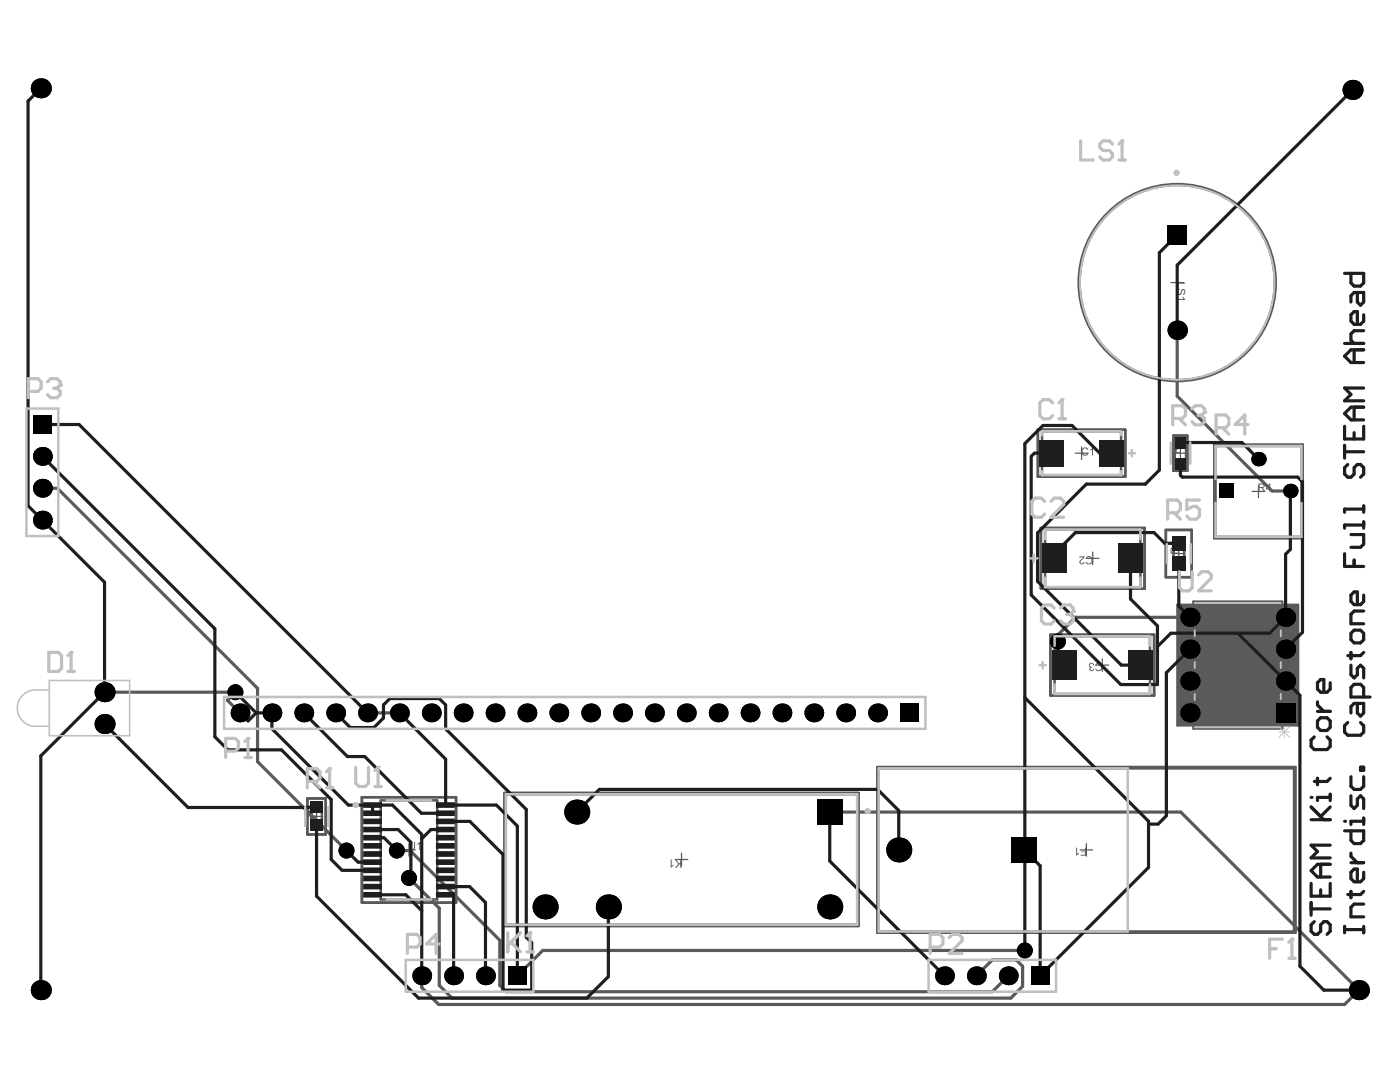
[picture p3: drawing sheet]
<svg xmlns="http://www.w3.org/2000/svg" width="279mm" height="216mm" viewBox="0 0 279 216" stroke-linecap="round" stroke-linejoin="round" font-family="sans-serif">
<g fill="none" stroke="#5a5a5a" stroke-width=".25">
<path d="M233.7 56.4h2.5M234.9 55.1v2.5M214.6 90.4h2.5M215.9 89.2v2.5M234.3 90.4h2.5M235.6 89.2v2.5M249.9 98.1h2.5M251.2 96.8v2.5M216.8 111.4h2.5M218.1 110.2v2.5M234 110.5h2.5M235.3 109.2v2.5"/>
<path d="M218.7 132.7h2.5M220 131.5v2.5M61.9 162.9h2.5M63.2 161.7v2.5M80.4 169.6h2.5M81.6 168.3v2.5M134.8 171.5h2.5M136 170.2v2.6M215.6 169.6h2.5M216.8 168.3v2.5"/>
</g>
<path d="M234.9 120.6h3.2v-.6h17.8v.6h3.2v24.2h-3.2v.6h-17.8v-.6h-3.2z" fill="#5a5a5a"/>
<g fill="none" stroke="#5a5a5a" stroke-width=".5">
<path d="M207.1 85.7h17.5v9.4h-17.5zM208 86h15.7v8.8h-15.7zM234.2 86.9h2.8v7h-2.8zM234.4 88.3h2.3v4.3h-2.3zM242.3 88.7h17.7v18.7h-17.7zM242.6 89h17.1v18.1h-17.1zM207.7 105.4h20.7v12.1h-20.7zM208.6 105.7h19v11.5h-19zM232.7 105.7h5.1v9.5h-5.1zM234.2 108.5h2.1v3.9h-2.1zM209.6 126.7h20.7v12.1h-20.7zM210.5 127h19v11.5h-19z"/>
<path d="M61.3 159.3h3.7v7.2h-3.7zM72.2 159.1h18.8v21h-18.8zM76 159.7h11.3v19.8h-11.3zM100.7 158.2h70.6v26.6h-70.6zM100.9 158.5h70.2v26h-70.2zM175.1 153.1h83.4v33h-83.4zM175.4 153.3h82.9v32.6h-82.9zM62.1 161h2.1v3.9h-2.1z"/>
<circle cx="234.9" cy="56.4" r="19.7"/>
</g>
<g fill="none" stroke="#5a5a5a" stroke-width=".38">
<path d="M234.9 120.6h3.2v-.6h17.8v.6h3.2v24.2h-3.2v.6h-17.8v-.6h-3.2z"/>
<circle cx="234.9" cy="56.4" r="19.4"/>
</g>
<g fill="none" stroke="#5a5a5a" stroke-width=".2">
<path d="M238.8 120.6h16.5v24.2h-16.5zM238.8 134.9h-2.3v2h2.3M238.8 128.5h-2.3v2.1h2.3M238.8 122.2h-2.3v2h2.3M255.3 122.2h2.3v2h-2.3M255.3 128.5h2.3v2.1h-2.3M255.3 134.9h2.3v2h-2.3M238.8 141.2h-2.3v2.1h2.3M246.3 144.8a.76 .76 0 0 1 .7-.8 .76 .76 0 0 1 .8 .8M253.3 141.2l2.2 2.1M253.3 142.3h2.2M254.4 141.2v2.1"/>
<path d="M255.3 141.2h2.3v2.1h-2.3M255.5 141.2l-2.2 2.1"/>
</g>
<g fill="#5a5a5a">
<path d="M216 89.5a.7 .7 0 0 1 1.2 .2l-.2 .1a.57 .57 0 0 0-.8-.2 .57 .57 0 0 0-.1 .9 .47 .47 0 0 0 .5 .2 .47 .47 0 0 0 .4-.3h.3a.76 .76 0 0 1-1.1 .5 .76 .76 0 0 1-.3-1.1z"/>
<path d="M217.6 89.7l.5-.4v1.6h-.1l-.1-1.2a.16 .16 0 0 1-.2 .2 .16 .16 0 0 1-.1-.2z"/>
<path d="M216.7 111.2h.1a.77 .77 0 0 1 1.1 .1 .77 .77 0 0 1-.1 1.1 .77 .77 0 0 1-1.1-.2l.2-.1a.55 .55 0 0 0 .8 .2 .55 .55 0 0 0 .1-.8 .46 .46 0 0 0-.5-.3 .46 .46 0 0 0-.4 .3h-.3z"/>
<path d="M215.4 111h1.1l-.3 .5a.7 .7 0 0 0-.5 .9h.4l.1-.3 .2 .1a.53 .53 0 0 1-.8 .3 .53 .53 0 0 1 .2-.9l.4-.4h-.8z"/>
<path d="M218.7 132.5a.77 .77 0 0 1 1.1 .1 .77 .77 0 0 1-.1 1.1 .77 .77 0 0 1-1.1-.2l.2-.1a.55 .55 0 0 0 .8 .2 .55 .55 0 0 0 .1-.8 .46 .46 0 0 0-.5-.3 .46 .46 0 0 0-.4 .3h-.3z"/>
<path d="M217.4 132.4a.57 .57 0 0 1 .9 .3l-.2 .1a.31 .31 0 0 0-.3-.4 .31 .31 0 0 0-.3 .4 .31 .31 0 0 0 .5 .2v.2a.26 .26 0 0 0-.4 .2 .26 .26 0 0 0 .3 .3 .26 .26 0 0 0 .2-.2h.2a.44 .44 0 0 1-.6 .4 .44 .44 0 0 1-.1-.7 .43 .43 0 0 1-.3-.4 .43 .43 0 0 1 .1-.4z"/>
<path d="M215.8 169.9h.8v-.8h.2v1.6h-1.1v-.2h.9v-.5h-.8z"/>
<path d="M214.8 169.1h.2v1.3l.3-.2v.2l-.4 .3h-.1z"/>
<path d="M134.7 171.5h.2l.6 .8 .3-.2v-.6h.2v1.7h-.2v-.9l-.8 .9h-.3l.7-.7z"/>
<path d="M133.9 171.5h.1v1.3l.4-.3v.3l-.3 .1-.1 .3h-.1z"/>
<path d="M234.9 56.4h1.6v.2h-1.4v.8h-.2z"/>
<path d="M235.1 57.7l.3-.1v.2a.48 .48 0 0 0-.3 .4 .48 .48 0 0 0 .3 .5l.2-.3a.55 .55 0 0 1 .2-.6 .55 .55 0 0 1 .6-.1 .68 .68 0 0 1-.3 1.1v-.2a.36 .36 0 0 0 .3-.4 .36 .36 0 0 0-.4-.3l-.1 .3a.57 .57 0 0 1-.7 .6 .86 .86 0 0 1-.1-1.1z"/>
<path d="M234.9 59.7h1.3l-.2-.4 .1-.1 .4 .6h-1.6z"/>
<path d="M61.5 160.7h1.7v.2h-1.3l.3 .4h-.3z"/>
<path d="M233.9 88.2a.36 .36 0 0 1 .4-.3 .36 .36 0 0 1 .3 .3 .5 .5 0 0 1 .9-.1 .5 .5 0 0 1-.4 .8v-.2a.31 .31 0 0 0 .2-.4 .31 .31 0 0 0-.4-.2 .31 .31 0 0 0-.2 .4h-.1a.27 .27 0 0 0-.3-.3 .27 .27 0 0 0-.3 .3 .27 .27 0 0 0 .4 .2l-.1 .2-.3-.2z"/>
<path d="M233.6 108h.2v.6l.4 .1a.52 .52 0 0 1 .3-.7 .52 .52 0 0 1 .7 .3 .52 .52 0 0 1-.4 .6l-.1-.2a.35 .35 0 0 0 .3-.5 .35 .35 0 0 0-.6-.1 .35 .35 0 0 0 0 .6v.2l-.8-.2z"/>
<path d="M81.6 168h.2v.9a.42 .42 0 0 0 .4 .5 .42 .42 0 0 0 .4-.5v-.9h.2v.9a.61 .61 0 0 1-.6 .7 .61 .61 0 0 1-.6-.7z"/>
<path d="M83.3 168.4l.5-.4v1.6h-.1v-1.3l-.4 .3z"/>
<path d="M61.8 162l-.1 .7h.5v-.7l-.1-.1zM61.6 161.8a.49 .49 0 0 1 .8 .3l.8-.6v.3l-.8 .5v.4h.8v.2h-1.7z"/>
<path d="M234.1 89.5v.7h.5v-.7l-.1-.1zM234 89.3a.48 .48 0 0 1 .5-.1 .48 .48 0 0 1 .3 .4l.7-.6v.3l-.7 .5v.4h.7v.2h-1.6z"/>
<path d="M251.4 96.7v.5h.4a.27 .27 0 0 0 .4-.2 .27 .27 0 0 0-.3-.3zM251.2 96.5h.7a.45 .45 0 0 1 .5 .4 .45 .45 0 0 1-.4 .5l.6 .7h-.4l-.5-.7h-.3v.7h-.2z"/>
<path d="M253.3 96.8l-.5 .8h.5zM253.3 96.5h.2v1.1h.2v.1h-.2v.4h-.2v-.4h-.7z"/>
<path d="M233.8 109.6v.7h.5v-.7l-.1-.2zM233.7 109.4a.48 .48 0 0 1 .5-.2 .48 .48 0 0 1 .3 .4l.7-.5v.3l-.7 .4v.5h.7v.2h-1.6z"/>
</g>
<path d="M234.9 65.9v13.1l19 19h3.6M8.5 97.4h3l39.9 40v14.6l17.8 17.7M20.9 138.1h26.1l-1.6 1.6 2.5 2.6M237.5 123.2h-22.9l-3.5 3.5v1.3M73.4 142.3h6.3M79.2 169.7h2.6l18 17.9v9l1.2 1.3h97l3.2-3.2M81.6 175.2l6.1 6v15.4l2.5 2.6h111.5l2.4-2.4v-4l-1.3-1.3h-4.8l-3.1 3.2M165.6 162h70l35.6 35.6-2.9 2.8h-180.8l-3.3-3.3v-2.4M204.5 189.7h-96.2l-5 5" fill="none" stroke="#5a5a5a" stroke-width=".64"/>
<g fill="#000">
<circle cx="8.1" cy="17.6" r="2"/>
<circle cx="269.9" cy="17.9" r="2"/>
<circle cx="234.9" cy="65.9" r="1.94"/>
<circle cx="8.5" cy="91.1" r="1.88"/>
<circle cx="8.5" cy="97.4" r="1.88"/>
<circle cx="251.2" cy="91.6" r="1.44"/>
<circle cx="257.5" cy="98" r="1.44"/>
<circle cx="8.5" cy="103.8" r="1.88"/>
<circle cx="20.9" cy="138.1" r="2"/>
<circle cx="47" cy="138.1" r="1.59"/>
<circle cx="211.1" cy="128" r="1.59"/>
<circle cx="237.5" cy="123.2" r="1.91"/>
<circle cx="237.5" cy="129.5" r="1.91"/>
<circle cx="237.5" cy="135.9" r="1.91"/>
<circle cx="256.6" cy="135.9" r="1.91"/>
<circle cx="256.6" cy="129.5" r="1.91"/>
<circle cx="256.6" cy="123.2" r="1.91"/>
<circle cx="20.9" cy="144.5" r="2"/>
<circle cx="47.9" cy="142.3" r="1.88"/>
<circle cx="54.3" cy="142.3" r="1.88"/>
<circle cx="60.6" cy="142.3" r="1.88"/>
<circle cx="67" cy="142.3" r="1.88"/>
<circle cx="73.4" cy="142.3" r="1.88"/>
<circle cx="79.7" cy="142.3" r="1.88"/>
<circle cx="86.1" cy="142.3" r="1.88"/>
<circle cx="92.4" cy="142.3" r="1.88"/>
<circle cx="98.8" cy="142.3" r="1.88"/>
<circle cx="105.2" cy="142.3" r="1.88"/>
<circle cx="111.5" cy="142.3" r="1.88"/>
<circle cx="117.9" cy="142.3" r="1.88"/>
<circle cx="124.2" cy="142.3" r="1.88"/>
<circle cx="130.6" cy="142.3" r="1.88"/>
<circle cx="137" cy="142.3" r="1.88"/>
<circle cx="143.3" cy="142.3" r="1.88"/>
<circle cx="149.7" cy="142.3" r="1.88"/>
<circle cx="156.1" cy="142.3" r="1.88"/>
<circle cx="162.4" cy="142.3" r="1.88"/>
<circle cx="168.8" cy="142.3" r="1.88"/>
<circle cx="175.1" cy="142.3" r="1.88"/>
<circle cx="237.5" cy="142.3" r="1.91"/>
<circle cx="69.2" cy="169.7" r="1.59"/>
<circle cx="79.2" cy="169.7" r="1.59"/>
<circle cx="81.6" cy="175.2" r="1.59"/>
<circle cx="115.1" cy="162" r="2.5"/>
<circle cx="179.4" cy="169.6" r="2.5"/>
<circle cx="8.1" cy="197.6" r="2"/>
<circle cx="84.2" cy="194.7" r="1.88"/>
<circle cx="90.5" cy="194.7" r="1.88"/>
<circle cx="96.9" cy="194.7" r="1.88"/>
<circle cx="108.8" cy="181" r="2.5"/>
<circle cx="121.4" cy="181" r="2.5"/>
<circle cx="165.6" cy="181" r="2.5"/>
<circle cx="188.5" cy="194.7" r="1.88"/>
<circle cx="194.9" cy="194.7" r="1.88"/>
<circle cx="201.2" cy="194.7" r="1.88"/>
<circle cx="204.5" cy="189.7" r="1.59"/>
<circle cx="271.2" cy="197.6" r="2"/>
</g>
<g fill="#000">
<path d="M233 44.9h3.9v3.9h-3.9z" fill-rule="evenodd"/>
<path d="M6.6 82.8h3.7v3.8h-3.7z" fill-rule="evenodd"/>
<path d="M243.4 96.5h2.8v2.9h-2.8z" fill-rule="evenodd"/>
<path d="M179.6 140.4h3.8v3.7h-3.8z" fill-rule="evenodd"/>
<path d="M254.7 140.3h3.8v3.9h-3.8z" fill-rule="evenodd"/>
<path d="M163.1 159.5h5v5h-5z" fill-rule="evenodd"/>
<path d="M201.9 167.1h5v5h-5z" fill-rule="evenodd"/>
<path d="M101.4 192.8h3.7v3.8h-3.7z" fill-rule="evenodd"/>
<path d="M205.7 192.8h3.8v3.8h-3.8z" fill-rule="evenodd"/>
</g>
<g fill="none" stroke="#1e1e1e" stroke-width=".64">
<path d="M8.1 17.6l-2.5 2.6v80.7l15.3 15.3v21.9l-12.8 12.7v46.8M269.9 17.9l-35 35v13M234.9 46.9l-3.5 3.5v43.4l-2.8 2.8h-11.8l-9.7 9.7v9.7l16.7 16.7h3.7M8.5 91.1l34.4 34.4v21.5l2.6 2.6h10.7l9.9 9.9v12l2.2 2.2h6.1M8.5 84.7h7.3l57.6 57.6M209.9 90.4h-3.5l-.6 .7v27.6l17.9 17.9h7.3v-11.7l-5.4-5.4v-8.1M221.8 90.4h-2.3l-5.6-5.5h-5.7l-3.7 3.6v101.2M235.6 92.6v2.2l.3 .4h23.1l.9 1v30l-3.3 3.3M235.6 88.3h12.2l3.4 3.3M257.5 98v11.6l-.9 1v12.6l-3.2 3.2h-19.7l-2.7 2.6M235.3 108.4h-2.8l-2.2-2.1h-15.7l-4.1 4.1v1M235.3 112.5v8.4l2.2 2.3"/>
<path d="M47 138.1l4.1 4.2M204.5 139.2l24.7 24.7v9.2l-21.6 21.6v-21.9l-3.2-3.2M211.1 128v4.7h1.3M237.5 129.5l-4.7 4.7v28.6l-1.7 1.6h-1.9M247 126.4l12.4 12.4v54l4.8 4.8h7M20.9 144.5l16.6 16.6h25.7M47.9 142.3l1.6 1.6 1.6-1.6M51.1 142.3h3.2v3.1l15.2 15.2h8.8l5.9 5.9v28.2M60.6 142.3l8.7 8.7h3.5l11.3 11.3h4.8M67 142.3l2.9 2.9h4.7l1.9-1.9v-2.6l1.3-1.3h9.9l1.2 1.3v4.7l16.1 16.1v25.5l1.1 1.1v9.5h-5.7v-27.1l-6.6-6.6h-4.9M79.7 142.3l9.2 9.2v9.1M265.5 158.5v1.2"/>
<path d="M265.5 159.1h-2.6v.6M63.2 164.7v14.1l20.3 20.4h33.6l4.3-4.3v-13.9M69.2 169.7l2.3 2.3h2.9M74.4 167.2h2.2l2.6 2.5M74.4 165.5h5.1l2.5 2.6v6.7l-.4 .4M74.4 178.5h6.6l3.2 3.2M74.4 160.6v1.7M88.9 160.6h10.2l4.2 4.2v29.9M88.9 165.5h-2.9l-1.8 1.9M88.9 178.5h1.6v16.2M88.9 176.9h4.8l3.2 3.2v14.6M115.1 162l4.5-4.5h55.5l4.3 4.2v7.9"/>
<path d="M165.6 162v9.8l22.9 22.9M261.7 176.3v2.5h3.8v-2.5M261.7 163.6h3.8M261.7 161l2.5 2.6M263.6 172.5v2.5M263.6 177.5v1.3M265.5 172.5h-2.6l-1.2 1.2 1.2 1.3h2.6M265.5 168.6h-3.8l1.2 1.3-1.2 1.3h3.8M265.5 161l-1.9 1.9M261.7 180.1v2.5M261.7 181.4h3.8M262.3 183.9l-.6 .6v1.3l.6 .6h.6l.7-.6v-1.3l.6-.6h.6l.7 .6v1.3l-.7 .6"/>
</g>
<circle cx="261.7" cy="159.1" r=".32" fill="#1e1e1e"/>
<g fill="none" stroke="#1e1e1e" stroke-width=".64">
<path d="M265.5 136.2v1.3l-.7 .6h-1.2l-.7-.6v-1.3l.7-.6h.6v2.5M262.3 147l-.6 .7v1.2l.6 .7h2.5l.7-.7v-1.2l-.7-.7M262.9 140v.7l1.3 1.2M262.9 143.9l.7-.7h1.2l.7 .7v1.2l-.7 .7h-1.2l-.7-.7zM262.9 155.3v1.3M262.9 141.9h2.6M265.5 155.3l-.7 .6h-2.5M268.3 165.8h3.9v1.9l-.7 .6h-1.3l-.6-.6v-1.9M269.6 170.2v.7l1.3 1.2M269.6 177.9v1.2M269.6 172.1h2.6M272.2 163.2v1.3"/>
<path d="M272.2 174v1.3l-.7 .7h-1.3l-.6-.7v-1.3l.6-.6h.7v2.6M272.2 163.9h-2.6v.6M272.2 177.9l-.7 .6h-2.5M268.3 184.9v1.2M268.3 185.5h3.9M272.2 184.9v1.2M272.2 180.4h-2l-.6 .6v1.9h2.6"/>
</g>
<circle cx="268.3" cy="163.9" r=".32" fill="#1e1e1e"/>
<g fill="none" stroke="#1e1e1e" stroke-width=".64">
<path d="M268.3 54.5h3.9v2l-.7 .6h-1.3l-.6-.6v-2M270.9 58.4v1.9l.6 .6 .7-.6v-1.9h-2l-.6 .6v1.3M268.3 68.5h3.9M270.2 69.8v2.5M272.2 62.8v1.3l-.7 .6h-1.3l-.6-.6v-1.3l.6-.6h.7v2.5M272.2 66h-2l-.6 .6v1.3l.6 .6M272.2 77.4h-3.9l1.3 1.3-1.3 1.3h3.9M272.2 69.8h-2.6l-1.3 1.3 1.3 1.2h2.6M268.3 85.1v2.5h3.9v-2.5M268.3 88.9v2.5M268.3 90.1h3.9M269 92.7l-.7 .6v1.3l.7 .6h.6l.6-.6v-1.3l.7-.6h.6l.7 .6v1.3l-.7 .6"/>
<path d="M270.2 81.2v2.6M270.2 86.3v1.3M272.2 81.2h-2.6l-1.3 1.3 1.3 1.3h2.6M268.3 110.5v2.5h3.9M269.6 106.7h2.6v1.9l-.7 .6h-1.9M270.2 111.8v1.2M272.2 100.9v1.3M272.2 104.1v1.3M272.2 118.7v1.3l-.7 .7h-1.3l-.6-.7v-1.3l.6-.6h.7v2.6M272.2 101.6h-3.9v.6M272.2 104.8h-3.9v.6M269.6 126.4l.6-.7h1.3l.7 .7v1.2l-.7 .7h-1.3l-.6-.7z"/>
<path d="M269.6 132.7v1.9l.6 .7 .7-.7v-1.2l.6-.7 .7 .7v1.9M269.6 130.2v1.3M272.2 139.1v-1.9l-.7-.7h-1.3l-.6 .7v1.9h3.8M272.2 121.9h-2l-.6 .7v1.9h2.6M272.2 130.2l-.7 .6h-2.5M269 144.2l-.7 .6v1.3l.7 .6h2.5l.7-.6v-1.3l-.7-.6M269.6 155v1.9l.6 .6h1.3l.7-.6v-1.9M269.6 158.8v1.9l.6 .6 .7-.6v-1.3l.6-.6 .7 .6v1.9M270.9 140.4v1.9l.6 .6 .7-.6v-1.9h-2l-.6 .6v1.3M271.5 153.1h.7v.6h-.7z"/>
</g>
<g fill="#000">
<circle cx="8.1" cy="17.6" r="2"/>
<circle cx="269.9" cy="17.9" r="2"/>
<circle cx="234.9" cy="65.9" r="1.94"/>
<circle cx="8.5" cy="91.1" r="1.88"/>
<circle cx="8.5" cy="97.4" r="1.88"/>
<circle cx="251.2" cy="91.6" r="1.44"/>
<circle cx="257.5" cy="98" r="1.44"/>
<circle cx="8.5" cy="103.8" r="1.88"/>
<circle cx="20.9" cy="138.1" r="2"/>
<circle cx="47" cy="138.1" r="1.59"/>
<circle cx="211.1" cy="128" r="1.59"/>
<circle cx="237.5" cy="123.2" r="1.91"/>
<circle cx="237.5" cy="129.5" r="1.91"/>
<circle cx="237.5" cy="135.9" r="1.91"/>
<circle cx="256.6" cy="135.9" r="1.91"/>
<circle cx="256.6" cy="129.5" r="1.91"/>
<circle cx="256.6" cy="123.2" r="1.91"/>
<circle cx="20.9" cy="144.5" r="2"/>
<circle cx="47.9" cy="142.3" r="1.88"/>
<circle cx="54.3" cy="142.3" r="1.88"/>
<circle cx="60.6" cy="142.3" r="1.88"/>
<circle cx="67" cy="142.3" r="1.88"/>
<circle cx="73.4" cy="142.3" r="1.88"/>
<circle cx="79.7" cy="142.3" r="1.88"/>
<circle cx="86.1" cy="142.3" r="1.88"/>
<circle cx="92.4" cy="142.3" r="1.88"/>
<circle cx="98.8" cy="142.3" r="1.88"/>
<circle cx="105.2" cy="142.3" r="1.88"/>
<circle cx="111.5" cy="142.3" r="1.88"/>
<circle cx="117.9" cy="142.3" r="1.88"/>
<circle cx="124.2" cy="142.3" r="1.88"/>
<circle cx="130.6" cy="142.3" r="1.88"/>
<circle cx="137" cy="142.3" r="1.88"/>
<circle cx="143.3" cy="142.3" r="1.88"/>
<circle cx="149.7" cy="142.3" r="1.88"/>
<circle cx="156.1" cy="142.3" r="1.88"/>
<circle cx="162.4" cy="142.3" r="1.88"/>
<circle cx="168.8" cy="142.3" r="1.88"/>
<circle cx="175.1" cy="142.3" r="1.88"/>
<circle cx="237.5" cy="142.3" r="1.91"/>
<circle cx="69.2" cy="169.7" r="1.59"/>
<circle cx="79.2" cy="169.7" r="1.59"/>
<circle cx="81.6" cy="175.2" r="1.59"/>
<circle cx="115.1" cy="162" r="2.5"/>
<circle cx="179.4" cy="169.6" r="2.5"/>
<circle cx="8.1" cy="197.6" r="2"/>
<circle cx="84.2" cy="194.7" r="1.88"/>
<circle cx="90.5" cy="194.7" r="1.88"/>
<circle cx="96.9" cy="194.7" r="1.88"/>
<circle cx="108.8" cy="181" r="2.5"/>
<circle cx="121.4" cy="181" r="2.5"/>
<circle cx="165.6" cy="181" r="2.5"/>
<circle cx="188.5" cy="194.7" r="1.88"/>
<circle cx="194.9" cy="194.7" r="1.88"/>
<circle cx="201.2" cy="194.7" r="1.88"/>
<circle cx="204.5" cy="189.7" r="1.59"/>
<circle cx="271.2" cy="197.6" r="2"/>
</g>
<g fill="#000">
<path d="M233 44.9h3.9v3.9h-3.9z" fill-rule="evenodd"/>
<path d="M6.6 82.8h3.7v3.8h-3.7z" fill-rule="evenodd"/>
<path d="M243.4 96.5h2.8v2.9h-2.8z" fill-rule="evenodd"/>
<path d="M179.6 140.4h3.8v3.7h-3.8z" fill-rule="evenodd"/>
<path d="M254.7 140.3h3.8v3.9h-3.8z" fill-rule="evenodd"/>
<path d="M163.1 159.5h5v5h-5z" fill-rule="evenodd"/>
<path d="M201.9 167.1h5v5h-5z" fill-rule="evenodd"/>
<path d="M101.4 192.8h3.7v3.8h-3.7z" fill-rule="evenodd"/>
<path d="M205.7 192.8h3.8v3.8h-3.8z" fill-rule="evenodd"/>
</g>
<g fill="#1e1e1e">
<path d="M207.4 87.8h5v5.3h-5z" fill-rule="evenodd"/>
<path d="M219.3 87.8h5v5.3h-5z" fill-rule="evenodd"/>
<path d="M223.1 108.5h5v5.8h-5z" fill-rule="evenodd"/>
<path d="M208 108.5h5v5.8h-5z" fill-rule="evenodd"/>
<path d="M225 129.8h5v5.8h-5z" fill-rule="evenodd"/>
<path d="M210 129.8h4.9v5.8h-4.9z" fill-rule="evenodd"/>
<path d="M62 163.5h2.4v2.4h-2.4z" fill-rule="evenodd"/>
<path d="M62 160h2.4v2.3h-2.4z" fill-rule="evenodd"/>
<path d="M234.6 91.4h2v2.3h-2z" fill-rule="evenodd"/>
<path d="M234.6 87.2h2v2.2h-2z" fill-rule="evenodd"/>
<path d="M233.9 111.1h2.7v2.8h-2.7z" fill-rule="evenodd"/>
<path d="M233.9 107h2.7v2.8h-2.7z" fill-rule="evenodd"/>
<path d="M72.5 160.2l.1-.1h3.5l.1 .1v.9l-.1 .1h-3.5l-.1-.1z" fill-rule="evenodd"/>
<path d="M72.5 161.8l.1-.1h3.5l.1 .1v.9l-.1 .1h-3.5l-.1-.1z" fill-rule="evenodd"/>
<path d="M72.5 163.5l.1-.2h3.5l.1 .2v.8l-.1 .2h-3.5l-.1-.2z" fill-rule="evenodd"/>
<path d="M72.5 165.1l.1-.1h3.5l.1 .1v.9l-.1 .1h-3.5l-.1-.1z" fill-rule="evenodd"/>
<path d="M72.5 166.7l.1-.1h3.5l.1 .1v.9l-.1 .1h-3.5l-.1-.1z" fill-rule="evenodd"/>
<path d="M72.5 168.3l.1-.1h3.5l.1 .1v.9l-.1 .1h-3.5l-.1-.1z" fill-rule="evenodd"/>
<path d="M72.5 170l.1-.2h3.5l.1 .2v.8l-.1 .2h-3.5l-.1-.2z" fill-rule="evenodd"/>
<path d="M72.5 171.6l.1-.1h3.5l.1 .1v.9l-.1 .1h-3.5l-.1-.1z" fill-rule="evenodd"/>
<path d="M72.5 173.2l.1-.1h3.5l.1 .1v.9l-.1 .1h-3.5l-.1-.1z" fill-rule="evenodd"/>
<path d="M72.5 174.8l.1-.1h3.5l.1 .1v.9l-.1 .2h-3.5l-.1-.2z" fill-rule="evenodd"/>
<path d="M72.5 176.5l.1-.1h3.5l.1 .1v.9l-.1 .1h-3.5l-.1-.1z" fill-rule="evenodd"/>
<path d="M72.5 178.1l.1-.1h3.5l.1 .1v.9l-.1 .1h-3.5l-.1-.1z" fill-rule="evenodd"/>
<path d="M87 178.1l.1-.1h3.5l.2 .1v.9l-.2 .1h-3.5l-.1-.1z" fill-rule="evenodd"/>
<path d="M87 176.5l.1-.1h3.5l.2 .1v.9l-.2 .1h-3.5l-.1-.1z" fill-rule="evenodd"/>
<path d="M87 174.8l.1-.1h3.5l.2 .1v.9l-.2 .2h-3.5l-.1-.2z" fill-rule="evenodd"/>
<path d="M87 173.2l.1-.1h3.5l.2 .1v.9l-.2 .1h-3.5l-.1-.1z" fill-rule="evenodd"/>
<path d="M87 171.6l.1-.1h3.5l.2 .1v.9l-.2 .1h-3.5l-.1-.1z" fill-rule="evenodd"/>
<path d="M87 170l.1-.2h3.5l.2 .2v.8l-.2 .2h-3.5l-.1-.2z" fill-rule="evenodd"/>
<path d="M87 168.3l.1-.1h3.5l.2 .1v.9l-.2 .1h-3.5l-.1-.1z" fill-rule="evenodd"/>
<path d="M87 166.7l.1-.1h3.5l.2 .1v.9l-.2 .1h-3.5l-.1-.1z" fill-rule="evenodd"/>
<path d="M87 165.1l.1-.1h3.5l.2 .1v.9l-.2 .1h-3.5l-.1-.1z" fill-rule="evenodd"/>
<path d="M87 163.5l.1-.2h3.5l.2 .2v.8l-.2 .2h-3.5l-.1-.2z" fill-rule="evenodd"/>
<path d="M87 161.8l.1-.1h3.5l.2 .1v.9l-.2 .1h-3.5l-.1-.1z" fill-rule="evenodd"/>
<path d="M87 160.2l.1-.1h3.5l.2 .1v.9l-.2 .1h-3.5l-.1-.1z" fill-rule="evenodd"/>
</g>
<g fill="#1e1e1e">
<path d="M76.1 160.1l.1 .1z"/>
<path d="M72.5 160.1l.1 .1z"/>
<path d="M72.5 161.1l.1 .1z"/>
<path d="M76.1 161.1h.1l-.1 .1z"/>
<path d="M76.1 161.7l.1 .1z"/>
<path d="M72.5 161.7l.1 .1z"/>
<path d="M72.5 162.7l.1 .1z"/>
<path d="M76.1 162.7h.1l-.1 .1z"/>
<path d="M76.1 163.3l.1 .2z"/>
<path d="M72.5 163.4l.1 .1z"/>
<path d="M72.5 164.3l.1 .2z"/>
<path d="M76.1 164.3h.1l-.1 .2z"/>
<path d="M76.1 165l.1 .1z"/>
<path d="M72.5 165l.1 .1z"/>
<path d="M72.5 166l.1 .1z"/>
<path d="M76.1 166h.1l-.1 .1z"/>
<path d="M76.1 166.6l.1 .1z"/>
<path d="M72.5 166.6l.1 .1z"/>
<path d="M72.5 167.6l.1 .1z"/>
<path d="M76.1 167.6h.1l-.1 .1z"/>
<path d="M76.1 168.2l.1 .1z"/>
<path d="M72.5 168.3h.1z"/>
<path d="M72.5 169.2l.1 .1z"/>
<path d="M76.1 169.2h.1l-.1 .1z"/>
<path d="M76.1 169.8l.1 .2z"/>
<path d="M72.5 169.9l.1 .1z"/>
<path d="M72.5 170.8l.1 .2z"/>
<path d="M76.1 170.8h.1l-.1 .2z"/>
<path d="M76.1 171.5l.1 .1z"/>
<path d="M72.5 171.5l.1 .1z"/>
<path d="M72.5 172.5l.1 .1z"/>
<path d="M76.1 172.5h.1l-.1 .1z"/>
<path d="M76.1 173.1l.1 .1z"/>
<path d="M72.5 173.1l.1 .1z"/>
<path d="M72.5 174.1l.1 .1z"/>
<path d="M76.1 174.1h.1l-.1 .1z"/>
<path d="M76.1 174.7l.1 .1z"/>
<path d="M72.5 174.8h.1z"/>
<path d="M72.5 175.7l.1 .2z"/>
<path d="M76.1 175.7h.1l-.1 .2z"/>
<path d="M76.1 176.4l.1 .1z"/>
<path d="M72.5 176.4l.1 .1z"/>
<path d="M72.5 177.4l.1 .1z"/>
<path d="M76.1 177.4h.1l-.1 .1z"/>
<path d="M76.1 178l.1 .1z"/>
<path d="M72.5 178l.1 .1z"/>
<path d="M72.5 179l.1 .1z"/>
<path d="M76.1 179h.1l-.1 .1z"/>
<path d="M90.6 178l.2 .1z"/>
<path d="M87 178l.1 .1z"/>
<path d="M87 179l.1 .1z"/>
<path d="M90.6 179h.2l-.2 .1z"/>
<path d="M90.6 176.4l.2 .1z"/>
<path d="M87 176.4l.1 .1z"/>
<path d="M87 177.4l.1 .1z"/>
<path d="M90.6 177.4h.2l-.2 .1z"/>
<path d="M90.6 174.7l.2 .1z"/>
<path d="M87 174.8h.1z"/>
<path d="M87 175.7l.1 .2z"/>
<path d="M90.6 175.7h.2l-.2 .2z"/>
<path d="M90.6 173.1l.2 .1z"/>
<path d="M87 173.1l.1 .1z"/>
<path d="M87 174.1l.1 .1z"/>
<path d="M90.6 174.1h.2l-.2 .1z"/>
<path d="M90.6 171.5l.2 .1z"/>
<path d="M87 171.5l.1 .1z"/>
<path d="M87 172.5l.1 .1z"/>
<path d="M90.6 172.5h.2l-.2 .1z"/>
<path d="M90.6 169.8l.2 .2z"/>
<path d="M87 169.9l.1 .1z"/>
<path d="M87 170.8l.1 .2z"/>
<path d="M90.6 170.8h.2l-.2 .2z"/>
<path d="M90.6 168.2l.2 .1z"/>
<path d="M87 168.3h.1z"/>
<path d="M87 169.2l.1 .1z"/>
<path d="M90.6 169.2h.2l-.2 .1z"/>
<path d="M90.6 166.6l.2 .1z"/>
<path d="M87 166.6l.1 .1z"/>
<path d="M87 167.6l.1 .1z"/>
<path d="M90.6 167.6h.2l-.2 .1z"/>
<path d="M90.6 165l.2 .1z"/>
<path d="M87 165l.1 .1z"/>
<path d="M87 166l.1 .1z"/>
<path d="M90.6 166h.2l-.2 .1z"/>
<path d="M90.6 163.3l.2 .2z"/>
<path d="M87 163.4l.1 .1z"/>
<path d="M87 164.3l.1 .2z"/>
<path d="M90.6 164.3h.2l-.2 .2z"/>
<path d="M90.6 161.7l.2 .1z"/>
<path d="M87 161.7l.1 .1z"/>
<path d="M87 162.7l.1 .1z"/>
<path d="M90.6 162.7h.2l-.2 .1z"/>
<path d="M90.6 160.1l.2 .1z"/>
<path d="M87 160.1l.1 .1z"/>
<path d="M87 161.1l.1 .1z"/>
<path d="M90.6 161.1h.2l-.2 .1z"/>
</g>
<g fill="none" stroke="#c0c0c0" stroke-width=".5">
<path d="M5.3 81.5h6.3v25.5h-6.3zM208 86.8v-.8h15.7v.8M208 94v.8h15.7v-.8M225.2 90.4h1.3M225.9 89.8v1.3M233.6 88.3v4.3M237.5 88.3v4.2M242.6 95.6v-6.6h17.1v6.6M205.6 111.4h1.5M206.3 110.7v1.5M208.6 115.3v1.9h19v-1.9M208.6 107.6v-1.9h19v1.9"/>
<path d="M232.9 108.6v3.7M237.6 108.6v3.7M242.6 100.3v6.8h17.1v-6.8M44.7 139.1h140v6.3h-140zM207.5 132.7h1.2M208.1 132.1v1.2M210.5 136.6v1.9h19v-1.9M210.5 128.9v-1.9h19v1.9M77.2 159.7h8.9M100.9 158.5h70.2v26h-70.2zM175.4 153.3h49.7v32.6h-49.7zM60.9 161v3.8"/>
<path d="M65.6 161v3.8M77.2 179.5h8.9M81 191.5h25.4v6.4h-25.4zM185.3 191.5h25.5v6.4h-25.5z"/>
</g>
<path d="M7.1 137.7h2.7M9.8 135.8h16.1v11h-16.1zM7.1 144.9h2.7" fill="none" stroke="#c0c0c0" stroke-width=".32"/>
<path d="M238.4 125.7v1.3M238.4 132.1v1.2M238.4 138.5v1.2M238.4 120.3h17.2M255.6 125.7v1.3M255.6 132.1v1.2M255.6 138.5v1M238.4 145.1h17.2" fill="none" stroke="#c0c0c0" stroke-width=".38"/>
<path d="M212 79.7v3.9M210.1 80.4l-.7-.7h-1.2l-.7 .7v2.5l.7 .7h1.2l.7-.7M211.3 83.6h1.3" fill="none" stroke="#c0c0c0" stroke-width=".64"/>
<circle cx="212" cy="79.7" r=".32" fill="#c0c0c0"/>
<path d="M212 79.7l-.7 .7M208.5 100l-.7-.6h-1.2l-.7 .6v2.6l.7 .6h1.2l.7-.6M209.7 100l.7-.6h1.3l.6 .6v.7l-2.6 2.5h2.6M210.4 121.3l-.7-.6h-1.2l-.7 .6v2.6l.7 .6h1.2l.7-.6M211.7 121.3l.6-.6h1.3l.6 .6v.7" fill="none" stroke="#c0c0c0" stroke-width=".64"/>
<circle cx="214.2" cy="122" r=".32" fill="#c0c0c0"/>
<path d="M9.7 130.2h1.9l.7 .6v2.5l-.7 .7h-1.9zM13.5 134h1.3M14.2 130.2v3.8M212.9 122.6h.7M213.6 122.6l.6 .6v.7l-.6 .6h-1.3l-.6-.6M214.2 122l-.6 .6" fill="none" stroke="#c0c0c0" stroke-width=".64"/>
<circle cx="14.2" cy="130.2" r=".32" fill="#c0c0c0"/>
<path d="M14.2 130.2l-.7 .6M253.4 189.3h1.3M255.9 187.4h-2.5v3.8M257.2 191.2h1.3M257.8 187.4v3.8" fill="none" stroke="#c0c0c0" stroke-width=".64"/>
<circle cx="257.8" cy="187.4" r=".32" fill="#c0c0c0"/>
<path d="M101.3 186.1v3.8M102 188l1.9 1.9M103.9 186.1l-2.6 2.6M105.2 189.9h1.2M105.8 186.1v3.8M257.8 187.4l-.6 .6" fill="none" stroke="#c0c0c0" stroke-width=".64"/>
<circle cx="105.8" cy="186.1" r=".32" fill="#c0c0c0"/>
<path d="M215.7 28.1v3.8h2.5M222 28.8l-.6-.7h-1.3l-.6 .7v.6l.6 .6h1.3l.6 .7v.6l-.6 .6h-1.3l-.6-.6M223.3 31.9h1.3M223.9 28.1v3.8M105.8 186.1l-.6 .7" fill="none" stroke="#c0c0c0" stroke-width=".64"/>
<circle cx="223.9" cy="28.1" r=".32" fill="#c0c0c0"/>
<path d="M223.9 28.1l-.6 .7M45 149.9h1.9l.7-.7v-1.2l-.7-.7h-1.9v3.9M48.9 151.2h1.2M49.5 147.3v3.9" fill="none" stroke="#c0c0c0" stroke-width=".64"/>
<circle cx="49.5" cy="147.3" r=".32" fill="#c0c0c0"/>
<path d="M5.7 78.1h1.9l.6-.6v-1.3l-.6-.6h-1.9v3.8M9.5 76.2l.6-.6h1.3l.6 .6v.6M49.5 147.3l-.6 .7M185.6 189h1.9l.7-.6v-1.3l-.7-.7h-1.9v3.9M189.5 187.1l.6-.7h1.3l.6 .7v.6l-2.5 2.6h2.5" fill="none" stroke="#c0c0c0" stroke-width=".64"/>
<circle cx="12" cy="76.8" r=".32" fill="#c0c0c0"/>
<path d="M10.7 77.5h.7M11.4 77.5l.6 .6v.6l-.6 .7h-1.3l-.6-.7M12 76.8l-.6 .7M61.3 155.9h1.9l.7-.6v-1.3l-.7-.6h-1.9v3.8M62.6 155.9l1.3 1.3M65.1 157.2h1.3M65.8 153.4v3.8M81.3 189h1.9l.6-.6v-1.3l-.6-.7h-1.9v3.9M87.7 188.4h-2.6l1.9-2v3.9" fill="none" stroke="#c0c0c0" stroke-width=".64"/>
<circle cx="65.8" cy="153.4" r=".32" fill="#c0c0c0"/>
<path d="M234 83.5h2l.6-.6v-1.3l-.6-.6h-2v3.8M235.3 83.5l1.3 1.3M237.9 81.6l.6-.6h1.3l.6 .6v.6M65.8 153.4l-.7 .6" fill="none" stroke="#c0c0c0" stroke-width=".64"/>
<circle cx="240.4" cy="82.2" r=".32" fill="#c0c0c0"/>
<path d="M239.1 82.9h.7M239.4 99.8h-2.6v1.9l1.3-.7h.7l.6 .7v1.3l-.6 .6h-1.3l-.7-.6M239.8 82.9l.6 .6v.6l-.6 .7h-1.3l-.6-.7M240.4 82.2l-.6 .7M242.7 85.3h1.9l.6-.6v-1.3l-.6-.6h-1.9v3.8M244 85.3l1.2 1.3M249.1 84.7h-2.6l1.9-1.9v3.8M233 102.3h1.9l.7-.6v-1.3l-.7-.6h-1.9v3.8M234.3 102.3l1.3 1.3M71 153.1v3.2l.6 .6h1.3l.6-.6v-3.2M74.8 156.9h1.3M75.4 153.1v3.8" fill="none" stroke="#c0c0c0" stroke-width=".64"/>
<circle cx="75.4" cy="153.1" r=".32" fill="#c0c0c0"/>
<path d="M235.4 114.1v3.2l.6 .6h1.3l.6-.6v-3.2M239.2 114.7l.6-.6h1.3l.6 .6v.7l-2.5 2.5h2.5M75.4 153.1l-.6 .7" fill="none" stroke="#c0c0c0" stroke-width=".64"/>
<path d="M255.2 145l2.2 2.1M255.2 146.1h2.2M256.3 145v2.1M257.4 145l-2.2 2.1" fill="none" stroke="#c0c0c0" stroke-width=".2"/>
<path d="M7.1 137.7a3.6 3.6 0 0 0-3.6 3.6 3.6 3.6 0 0 0 3.6 3.6" fill="none" stroke="#c0c0c0" stroke-width=".32"/>
<g fill="none" stroke="#c0c0c0" stroke-width=".63">
<circle cx="234.8" cy="34.5" r=".31"/>
<circle cx="71" cy="160.6" r=".31"/>
<circle cx="173.1" cy="161.9" r=".31"/>
</g>
<circle cx="234.9" cy="56.4" r="19.4" fill="none" stroke="#c0c0c0" stroke-width=".38"/>
</svg>
